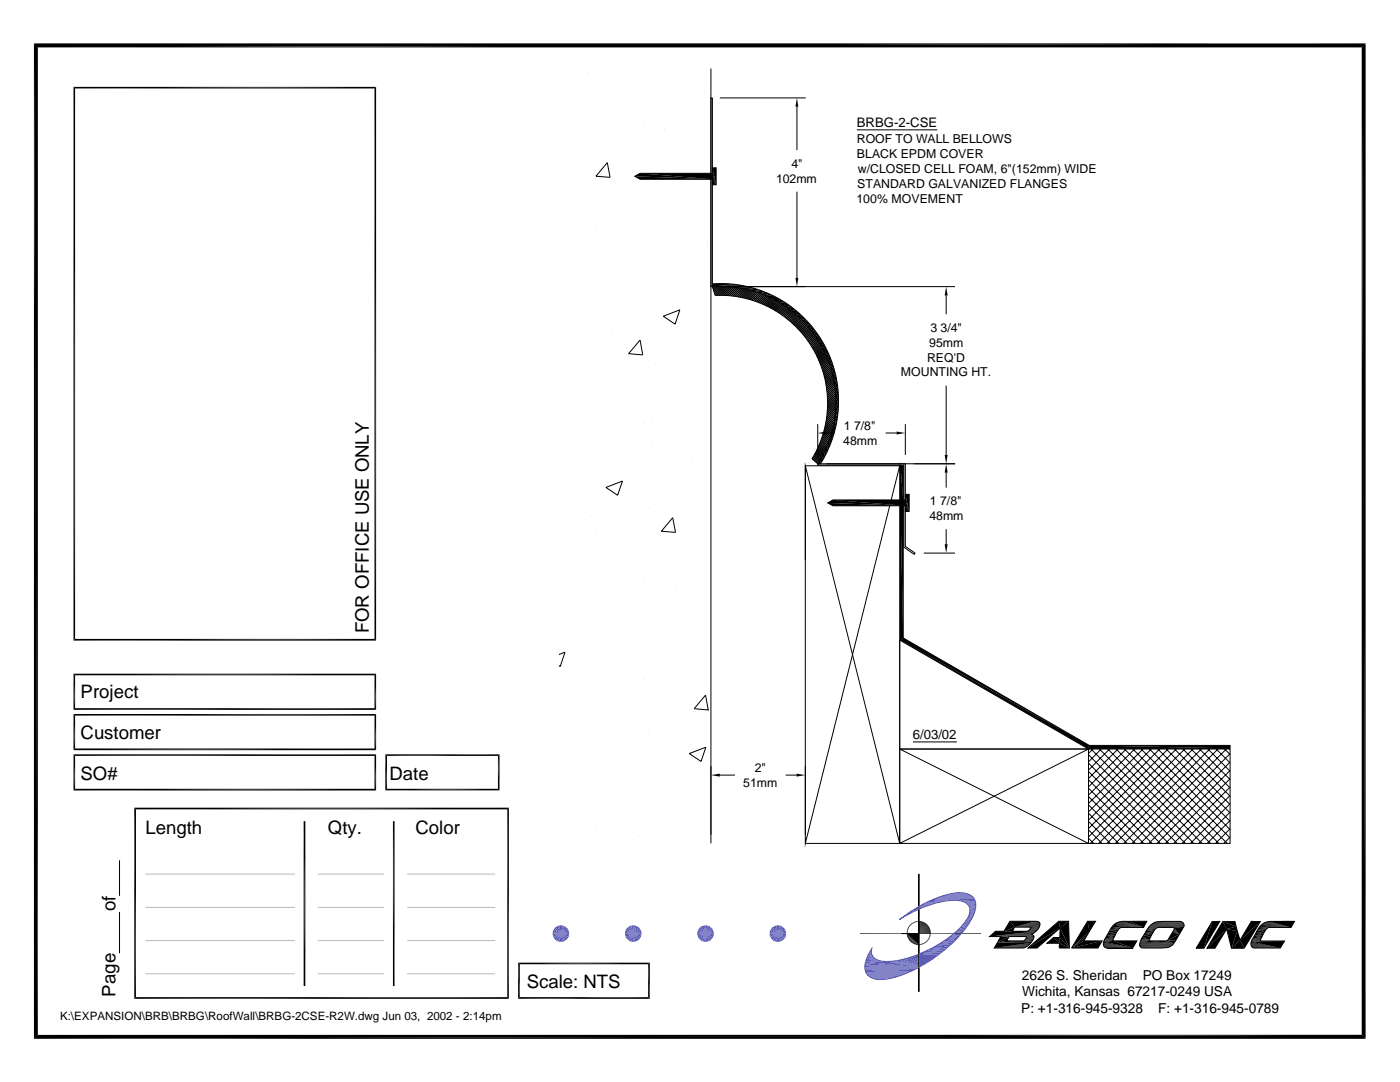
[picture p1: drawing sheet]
<svg xmlns="http://www.w3.org/2000/svg" width="279mm" height="216mm" viewBox="0 0 279 216" stroke-linecap="round" stroke-linejoin="round" font-family="sans-serif">
<defs><g id="words">
<g font-size="3.7">
<text x="73.6" y="126.4" transform="rotate(-90 73.6 126.4)">FOR OFFICE USE ONLY</text>
<text x="16.1" y="139.3">Project</text>
<text x="16.1" y="147.4">Customer</text>
<text x="16.1" y="155.6">SO#</text>
<text x="77.7" y="155.6">Date</text>
<text x="29" y="166.3">Length</text>
<text x="65.4" y="166.3">Qty.</text>
<text x="82.9" y="166.3">Color</text>
<text x="23.1" y="181.9" transform="rotate(-90 23.1 181.9)">of</text>
<text x="105.1" y="197.2">Scale: NTS</text>
<text x="23.1" y="198.8" transform="rotate(-90 23.1 198.8)">Page</text>
</g>
<g font-size="2.7">
<text x="203.9" y="195.5">2626 S. Sheridan</text>
<text x="228.1" y="195.5">PO Box 17249</text>
<text x="203.8" y="202.1">P: +1-316-945-9328</text>
<text x="204" y="198.8">Wichita, Kansas 67217-0249 USA</text>
<text x="231.1" y="202.1">F: +1-316-945-0789</text>
</g>
<g font-size="2.6">
<text x="171" y="25.3">BRBG-2-CSE</text>
<text x="182.2" y="147.5">6/03/02</text>
</g>
<g font-size="2.5">
<text x="171" y="28.5">ROOF TO WALL BELLOWS</text>
<text x="158" y="33.5">4&quot;</text>
<text x="171" y="31.5">BLACK EPDM COVER</text>
<text x="171.2" y="34.5">w/CLOSED CELL FOAM, 6&quot;(152mm) WIDE</text>
<text x="154.9" y="36.4">102mm</text>
<text x="170.9" y="40.6">100% MOVEMENT</text>
<text x="171.1" y="37.6">STANDARD GALVANIZED FLANGES</text>
<text x="185.4" y="69.2">95mm</text>
<text x="185.7" y="66.2">3 3/4&quot;</text>
<text x="179.8" y="75.1">MOUNTING HT.</text>
<text x="185" y="72.2">REQ'D</text>
<text x="168.3" y="88.8">48mm</text>
<text x="168.4" y="85.8">1 7/8&quot;</text>
<text x="185.6" y="100.8">1 7/8&quot;</text>
<text x="185.5" y="103.8">48mm</text>
<text x="150.6" y="154">2&quot;</text>
<text x="148.3" y="157">51mm</text>
</g>
<text font-size="2.3" x="12" y="203.6">K:\EXPANSION\BRB\BRBG\RoofWall\BRBG-2CSE-R2W.dwg Jun 03, 2002 - 2:14pm</text>
</g></defs>
<g fill="none" stroke="#000" stroke-width=".2">
<path d="M115.4 17.3h.1M117.3 14.5h.1M120.3 17.8h.1M132.1 16.3h.1M140.5 18.4h.1M141.9 19.5h.3v37.7h-.3zM141.9 13.7v154.6M143.7 19.5h17.1M119.7 34.8h.1M121.2 32.4l.6 3-2.9-.2zM126.7 35.2l1-.6h14.5v-1.1h.7v3.4h-.7v-1.1h-14.5zM128.6 24.8h.1"/>
<path d="M132.5 25.7h.1M137.6 32.5h.1M159 21.3v8.7M159 38.2v17.2M171 25.9h16.1M116.1 47.7h.1M119.1 46h.1M125.2 51.1h.1M131.3 42.5h.1M131.4 57.1h.1M132 41.4h.1M141.3 48.8h.1"/>
<path d="M142.2 56.6a23.5 23.5 0 0 1 21.8 11.4 23.5 23.5 0 0 1-.3 24.5h-.5M142.2 57.2a23 23 0 0 1 21.4 11.2 23 23 0 0 1-.4 24.1M142.2 57.2l.5 1.7a21.5 21.5 0 0 1 19.4 32.7M142.2 56.6v.6M142.2 56.6l4.2 .1M142.2 57.3l1.6 1.6M142.3 57.2l-.1 .1M142.4 57.9l1 1M142.5 57.2l1.8 1.7M142.6 58.5l.4 .4M142.8 57.2l-.5 .4M142.9 57.2l1.8 1.7"/>
<path d="M143.2 57.2l-.8 .7M143.3 57.2l1.8 1.8 1.7-1.7M143.5 57.2h47.1M143.6 57.2l-1.1 1.1M143.7 57.2l1.9 1.8M144 57.2l-1.4 1.4M144.1 57.2l1.9 1.9M144.4 57.2l-1.7 1.7M144.6 57.2l1.9 1.9M144.7 58.9l1.7-1.6 2.2 2.2M144.8 57.2l-1.7 1.7M145 57.2l2 2 1.5-1.6"/>
<path d="M145.2 57.2l-1.7 1.7M145.4 57.2l2.1 2.1M145.6 57.2l-1.7 1.7M145.9 57.2l2.1 2.2M146 57.3l-1.7 1.6M146.3 59.1l1.5-1.6 2.5 2.5M146.8 57.3l2.3 2.3M147.1 57.4l-1.6 1.6M147.3 57.4l2.4 2.4M147.5 57.4l-1.6 1.6M148.2 57.6l-1.6 1.5M148.3 57.6l2.6 2.6"/>
<path d="M149.2 57.8l-1.5 1.5M149.4 57.8l2.9 2.9M149.5 57.9l-1.4 1.5M149.9 58l-1.5 1.4M150 58l3.1 3.1M150.2 58l-1.5 1.5M150.5 58.1l-1.4 1.5M150.6 58.1l3.3 3.4M150.8 58.3l-1.4 1.4M151.2 58.3l-1.5 1.5M151.2 58.4l3.7 3.7 1.3-1.3M151.5 58.5l-1.5 1.4"/>
<path d="M151.8 58.6l-1.5 1.4M151.8 58.6l4.4 4.3 1.3-1.3M152.1 58.7l-1.4 1.4M152.4 58.8l-1.4 1.4M152.5 58.8l6.1 6.1M152.7 58.9l-1.4 1.4M153 59l-1.4 1.4-2.7-2.7-1.5 1.5M153.2 59.2l11.6 11.5M153.2 59.2l-1.3 1.3M153.5 59.3l-1.3 1.4M153.8 59.4l-1.3 1.4M154 59.5l10.4 10.4"/>
<path d="M154.1 59.6l-1.4 1.3M154.4 59.7l-1.4 1.4M154.6 59.9l-1.3 1.3M154.9 60l9.1 9.1M188.8 59v3.7M112.8 69.6h.1M117.1 74.1h.1M122 66.4h.1M127.7 67.9l.6 2.9-2.8-.2zM130.8 72.7h.1M132.4 63.1l3.3-1.3-1 2.9zM154.9 60l-1.3 1.3"/>
<path d="M155.2 60.2l-1.3 1.3M155.4 60.3l-1.3 1.3M155.7 60.5l-1.3 1.3M155.9 60.6l7.5 7.5M156 60.6l-1.4 1.3M156.5 60.9l-1.3 1.4M156.7 61.1l-1.3 1.3M157 61.3l-1.3 1.3M157.1 61.4l5.5 5.4M157.2 61.4l-1.3 1.3M157.7 61.8l-1.3 1.3M157.9 62l-1.3 1.3"/>
<path d="M158.2 62.2l-1.3 1.3M158.4 62.4l-1.3 1.2M158.6 62.5l-1.3 1.3M158.8 62.7l-1.2 1.3M159.1 62.9l-1.3 1.3M159.2 65.5l5.9 6-1.3 1.3M159.2 63.1l1.7 1.6M159.3 63.1l-1.3 1.3M159.5 63.3l-1.3 1.3M159.7 63.5l-1.2 1.3M159.9 63.7l-1.2 1.3M160.1 63.9l-1.2 1.3"/>
<path d="M160.3 64.2l-1.2 1.2M160.5 64.4l-1.2 1.2M160.7 64.6l-1.2 1.2M161 64.8l-1.3 1.3M161.1 65l-1.2 1.3M161.2 67.9l4.2 4.2M161.3 65.2l-1.2 1.3M161.5 65.5l-1.2 1.2M161.7 65.7l-1.3 1.3M161.9 65.9l-1.3 1.3M162.1 66.2l-1.3 1.2M162.3 66.4l-1.3 1.3"/>
<path d="M162.4 66.6l-1.2 1.3M162.6 70.2l3.2 3.2M162.6 66.9l-1.3 1.3M162.8 67.1l-1.3 1.3M162.9 67.4l-1.2 1.2M163 71l3 3M163.1 67.6l-1.3 1.3M163.3 67.9l-1.3 1.3 3.6 3.6M163.4 71.8l2.7 2.7M163.4 68.1l-1.3 1.3M163.6 68.4l-1.3 1.3M163.7 68.7l-1.2 1.2"/>
<path d="M163.9 68.9l-1.3 1.3M163.9 73.2l2.5 2.4M164 69.2l-1.2 1.3M164.1 73.8l2.4 2.3M164.2 69.5l-1.3 1.3M164.3 69.7l-1.3 1.3M164.3 74.4l2.2 2.2M164.5 70l-1.3 1.3M164.5 75l2.1 2.1M164.6 70.3l-1.3 1.3M164.6 75.5l2.1 2.1M164.7 76.1l2 2"/>
<path d="M164.7 70.6l-1.3 1.3M164.8 76.6l2 1.9-1.6 1.6M164.9 70.9l-1.4 1.3M165 77.6l1.8 1.8M165 71.2l-1.3 1.3 2.6 2.6M165 78l1.8 1.8M165.1 79.4l1.7 1.6-1.8 1.8M165.2 79.8l1.6 1.6-1.8 1.8M165.2 71.8l-1.3 1.3M165.3 72.1l-1.3 1.3M165.5 72.3l-1.4 1.4M165.6 72.7l-1.4 1.3"/>
<path d="M165.7 73l-1.4 1.3M165.8 73.3l-1.4 1.4M165.9 73.6l-1.4 1.4M166 73.9l-1.4 1.4M166.1 74.3l-1.5 1.4M166.1 74.6l-1.4 1.4M166.2 74.9l-1.4 1.4M166.3 75.3l-1.5 1.4M166.4 75.6l-1.5 1.5 1.9 1.9-1.6 1.5M166.4 75.9l-1.4 1.5M166.5 76.3l-1.5 1.5M166.6 76.7l-1.5 1.5"/>
<path d="M166.6 77l-1.5 1.5 1.7 1.7M166.6 77.4l-1.5 1.5 1.7 1.7M166.7 77.8l-1.6 1.5M166.7 78.1l-1.5 1.6M166.8 79.3l-1.6 1.7M166.8 79.7l-1.7 1.7M188.8 76.9v13.9M112.8 90.5h.1M120.9 97.3l3.3-1.3-.9 2.8zM122.7 96.8h.1M128.4 84.5h.1M130.1 84.3h.1"/>
<path d="M130.3 88.4h.1M137.9 91.5h.1M162.1 91.6l1.1 .9M162.2 91.4l1 1.1M162.3 91.1l1.1 1.1M162.5 90.9l1.1 1M162.8 90.3l1.1 1.1M162.9 90l1.1 1.2M163.2 89.5l1.1 1.1M163.2 92.5h17.5v16.5l1.9 1.4-.2 .2-2-1.4v-16.4h-17.2zM163.2 84.6v6.2M163.2 92.5h.1"/>
<path d="M163.3 89.2l1.1 1.1M163.4 88.9l1.2 1.2M163.5 88.6l1.2 1.2M163.7 88.3l1.1 1.2M163.8 88l1.2 1.2M163.9 91.4l-1 .9M163.9 87.7l1.2 1.2M164 87.4l1.2 1.2M164.1 87.1l1.2 1.2-3.2 3.3M164.2 86.8l1.2 1.2M164.3 86.5l1.2 1.2M164.3 90.5l-1.6 1.6"/>
<path d="M164.4 86.1l1.3 1.3M164.6 85.5l1.2 1.3M164.7 85.1l1.2 1.3M164.7 89.7l-2.2 2.2M164.7 84.8l1.3 1.3M164.8 84.5l1.3 1.3M164.8 84.1l1.4 1.3M165 86.4h1.6M165 92.5h25.6M165 83.4l1.3 1.4M165 83l1.4 1.4M165 89l-2.7 2.8"/>
<path d="M165.1 82.6l1.4 1.5M165.1 81.9l1.5 1.4M165.1 81.5l1.5 1.5M165.2 81.1l1.5 1.5M165.2 80.7l1.5 1.5M165.2 80.3l1.6 1.5M165.6 87.7l-3 2.9 1.1 1.1M165.8 87l-2.8 2.7 1.1 1.2M165.9 86.4l-2.5 2.6M166.1 85.9l-2.4 2.4M166.2 85.3l-2.3 2.3M166.3 84.8l-2.2 2.2"/>
<path d="M166.4 84.3l-2.1 2.1M166.5 83.8l-2 2 1.3 1.3M166.6 83.3l-2 2M166.7 82.8l-2 1.9M166.7 82.3l-1.9 1.9M166.8 81.9l-1.9 1.8 1.4 1.4M166.8 80.2l-1.7 1.6M166.8 80.6l-1.7 1.7 1.4 1.4M176.7 86.4h2.2M179.6 92.9h-18.9v75.4l18.9-75.4v75.4M179.7 92.9h.6v34.4l37.1 21.4h28.1v.6h-28.3l-37.5-21.6zM180.7 84.6v6.2"/>
<path d="M188.8 94.3v3M117.1 119.9h.1M117.8 102.9h.1M119 105.6h.1M128.6 115.5h.1M129.1 119.8h.1M129.5 101.3h.1M129.7 104.1h.1M134.3 103.3l.5 2.9-2.8-.2zM135 117.5h.1M160.7 111.8v-18.9l18.9 75.4M165.2 100.4l1-.6h14.5v-1.2h.7v3.4h-.7v-1.1h-14.5z"/>
<path d="M184.4 110.4h6.2M188.8 105.6v3M111.5 130.6l1.3-.5-1 2.9-.3-.2M117 133.8h.1M119.4 139.5h.1M122.6 136.1h.1M128.5 135.4h.1M140.8 138.7l.6 3-2.9-.3zM179.6 127.7l37.6 21.8h-37.6zM128 151.1h.1M128.3 144.1h.1M129.3 145.9h.1"/>
<path d="M137.6 150.4l3.3-1.3-1 2.8zM139.9 150.8h.1M143.7 154.7h3M156.8 154.7h2.2M160.7 152.9v13.6M179.6 149.5l37.6 18.8M217.2 149.5h28.3v18.8h-28.3zM217.2 149.5l-37.6 18.8h37.6v-18.8h-37.6v18.8M217.2 150.6l17.7 17.7M217.2 152.3l16.1 16M217.2 153.9l14.4 14.4M217.2 155.6l12.7 12.7"/>
<path d="M217.2 157.3l11.1 11M217.2 158.9l9.4 9.4M217.7 149.5l18.9 18.8M218.1 149.5l-.9 .8M219.4 149.5l18.9 18.8M219.8 149.5l-2.6 2.5M221.1 149.5l18.8 18.8M221.4 149.5l-4.2 4.2M222.7 149.5l18.9 18.8M223.1 149.5l-5.9 5.8M224.4 149.5l18.8 18.8M224.8 149.5l-7.6 7.5"/>
<path d="M226.1 149.5l18.8 18.8M226.4 149.5l-9.2 9.2M227.7 149.5l17.8 17.7M228.1 149.5l-10.9 10.8M229.4 149.5l16.1 16M229.8 149.5l-12.6 12.5M231.1 149.5l14.4 14.4M231.4 149.5l-14.2 14.2M232.7 149.5l12.8 12.7M233.1 149.5l-15.9 15.8M234.4 149.5l11.1 11M234.8 149.5l-17.6 17.5"/>
<path d="M236.1 149.5l9.4 9.4M236.4 149.5l-18.8 18.8M237.7 149.5l7.8 7.7M238.1 149.5l-18.8 18.8M239.4 149.5l6.1 6.1M239.8 149.5l-18.9 18.8M241.1 149.5l4.4 4.4M241.4 149.5l-18.8 18.8M242.7 149.5l2.8 2.7M243.1 149.5l-18.8 18.8M244.4 149.5l1.1 1.1M244.8 149.5l-18.9 18.8"/>
<path d="M245.5 150.4l-17.9 17.9M245.5 152.1l-16.2 16.2M245.5 153.7l-14.6 14.6M245.5 155.4l-12.9 12.9M245.5 157.1l-11.3 11.2M245.5 158.7l-9.6 9.6M118.8 165.3h.1M127.4 166.8h.1M135.2 164.5h.1M139.3 167.8h.1M160.7 168.3h18.9M217.2 160.6l7.7 7.7"/>
<path d="M217.2 162.3l6.1 6M217.2 163.9l4.4 4.4M217.2 165.6l2.7 2.7M217.2 167.3l1.1 1M245.5 160.4l-7.9 7.9M245.5 162.1l-6.3 6.2M245.5 163.7l-4.6 4.6M245.5 165.4l-2.9 2.9M245.5 167l-1.3 1.3"/>
</g>
<g fill="#000">
<path d="M6.8 8.7h265.7l-264.9 .8zM7.6 9.5l264.9-.8-.7 .8zM271.8 9.5l.7 197.8-.7-.8zM272.5 8.7v198.6l-.7-197.8zM126.7 35.2l15.5 .6h-14.5zM126.7 35.2l1-.6 14.5 1.2zM142.2 35.8l.7 1.1h-.7zM127.7 34.6h14.5v1.2zM142.2 34.6l.7 2.3-.7-1.1zM142.2 33.5l.7 3.4-.7-2.3zM142.2 33.5h.7v3.4zM159 19.5l.3 1.8h-.6z"/>
<path d="M142.2 56.6l4.2 .1-4.2 .5zM142.2 57.2l4.2-.5-2.9 .5zM151.6 58.5l2.8 .5h-1.5zM150.3 58.1l1.5-.1 1.3 .5zM152.9 59h1.5l-.2 .6zM151.6 58.5h1.5l1.3 .5zM154.2 59.6l1.4 .1-.2 .6zM154.4 59l1.2 .7-1.4-.1zM155.6 59.7l1.2 .7-1.4-.1zM158.7 55.4h.6l-.3 1.8zM188.8 57.2l.3 1.8h-.6zM155.4 60.3l1.4 .1-.3 .6z"/>
<path d="M156.5 61l1.4 .2-.3 .6zM156.8 60.4l1.1 .8-1.4-.2zM157.6 61.8l1.4 .3-.3 .5zM157.9 61.2l1.1 .9-1.4-.3zM158.7 62.6l1.4 .5-.4 .5zM159 62.1l1.1 1-1.4-.5zM159.7 63.6l1.4 .5-.4 .4zM160.1 63.1l1 1-1.4-.5zM160.7 64.5l1.3 .6-.4 .5zM161.1 64.1l.9 1-1.3-.6zM161.6 65.6l1.2 .6-.3 .5zM162 65.1l.8 1.1-1.2-.6z"/>
<path d="M162.5 66.7l1.1 .7-.4 .4zM162.8 66.2l.8 1.2-1.1-.7zM163.2 67.8l1.2 .8-.5 .4zM163.6 67.4l.8 1.2-1.2-.8zM163.9 69l1.1 .8-.5 .4zM163.9 69l.5-.4 .6 1.2zM164.5 70.2l1.1 .9-.5 .4zM164.5 70.2l.5-.4 .6 1.3zM165.1 71.5l1 .9-.5 .3zM165.6 72.7l.9 1-.5 .4zM165.1 71.5l.5-.4 .5 1.3zM166 74.1l.8 1-.5 .3z"/>
<path d="M165.6 72.7l.5-.3 .4 1.3zM166.3 75.4l.8 1.1-.5 .3zM166 74.1l.5-.4 .3 1.4zM166.6 76.8l.7 1-.6 .3zM166.7 78.1l.6 1.1-.5 .3zM166.8 79.5l.5 1.1-.5 .3zM166.3 75.4l.5-.3 .3 1.4zM166.6 76.8l.5-.3 .2 1.3zM166.7 78.1l.6-.3v1.4zM166.8 79.5l.5-.3v1.4zM163.9 91.4l-.2 1.1h-.5zM163.9 91.4l.6-.1-.8 1.2z"/>
<path d="M164.5 90.1v1.2l-.6 .1zM163.2 86.4l1.8-.3v.6zM165.1 88.9v1.2h-.6zM164.5 90.1h.6l-.6 1.2zM165.6 87.6l.1 1.2-.6 .1zM165.1 88.9l.6-.1-.6 1.3zM166 86.3l.1 1.2-.5 .1zM165.6 87.6l.5-.1-.4 1.3zM165.2 100.4l1-.6 14.5 1.1zM166.3 85l.2 1.1-.5 .2zM166 86.3l.5-.2-.4 1.4zM166.6 83.6l.3 1.2-.6 .2z"/>
<path d="M166.7 82.2l.4 1.2-.5 .2zM166.8 80.9l.5 1.1-.6 .2zM166.3 85l.6-.2-.4 1.3zM166.6 83.6l.5-.2-.2 1.4zM166.7 82.2l.6-.2-.2 1.4zM166.8 80.9l.5-.3v1.4zM178.9 86.1l1.8 .3-1.8 .3zM179.7 92.9l.6 6.9h-.6zM179.7 92.9h.6v6.9zM166.2 99.8h14.5v1.1zM180.7 99.8l.7 2.2-.7-1.1zM180.7 98.6l.7 3.4-.7-2.2z"/>
<path d="M180.7 98.6h.7v3.4zM188.8 92.5l.3 1.8h-.6zM188.5 90.8h.6l-.3 1.7zM165.2 100.4l15.5 .5h-14.5zM179.7 100.9l.6 26.4-.6 .4zM180.7 100.9l.7 1.1h-.7zM188.5 108.6h.6l-.3 1.8zM179.7 127.7l37.7 21-.2 .6zM179.7 127.7l.6-.4 37.1 21.4zM179.7 100.9h.6v26.4zM141.9 154.7l1.8-.3v.6zM159 154.4l1.7 .3-1.7 .3z"/>
<path d="M217.4 148.7l28.1 .6h-28.3zM217.4 148.7h28.1v.6zM6.8 8.7l.8 197.8-.8 .8zM6.8 8.7l.8 .8v197zM6.8 207.3l.8-.8h264.2zM6.8 207.3l265-.8 .7 .8z"/>
</g>
<path d="M150.3 58.3h2.8" fill="none" stroke="#000" stroke-width=".42"/>
<g fill="none" stroke="#000" stroke-width=".34">
<path d="M144.9 57.3h5.6M149 57.9h2.8M14.7 127.7h60.4M14.7 141.5h60.4M14.7 157.6h60.4M14.7 149.5h60.4M26.8 161.3h74.8M27 161.2v38.1M60.8 163.9v32.8M26.8 199.1h74.8M103.4 199.1h26.3M103.6 192.1v7.2"/>
<path d="M129.5 192.1v7.2"/>
</g>
<path d="M143.5 56.9h4.2M149 57.7h2.8" fill="none" stroke="#000" stroke-width=".44"/>
<path d="M143.5 57h5.6M147.6 57.6h2.9" fill="none" stroke="#000" stroke-width=".28"/>
<path d="M146.3 57.4h4.2" fill="none" stroke="#000" stroke-width=".23"/>
<g fill="none" stroke="#000" stroke-width=".32">
<path d="M14.7 17.5h60.4M14.8 17.3v110.5M74.9 17.3v110.5M14.7 134.6h60.4M14.8 134.4v7.2M74.9 134.4v7.2M14.7 150.7h60.4M14.7 142.6h60.4M14.8 142.5v7.2M14.8 150.5v7.2M74.9 142.5v7.2M74.9 150.5v7.2"/>
<path d="M78.6 163.9v32.8M101.4 161.2v38.1M103.4 192.2h26.3"/>
</g>
<g fill="#5c5cb8">
<path d="M111.9 186.3l1.7-.4v.4z"/>
<path d="M111.9 186.3l1.5-.7 .2 .3z"/>
<path d="M111.9 186.3l1.3-1 .2 .3z"/>
<path d="M113 185l.2 .3-1.3 1z"/>
<path d="M112.6 184.8l.4 .2-1.1 1.3z"/>
<path d="M112.3 184.7l.3 .1-.7 1.5z"/>
<path d="M111.9 184.6l.4 .1-.4 1.6z"/>
<path d="M111.6 184.7l.3-.1v1.7z"/>
<path d="M111.2 184.8l.4-.1 .3 1.6z"/>
<path d="M110.9 185l.3-.2 .7 1.5z"/>
<path d="M110.6 185.3l.3-.3 1 1.3z"/>
<path d="M110.6 185.3l1.3 1-1.5-.7z"/>
<path d="M110.4 185.6l1.5 .7-1.6-.4z"/>
<path d="M110.3 185.9l1.6 .4h-1.6z"/>
<path d="M110.3 186.3h1.6l-1.6 .3z"/>
<path d="M110.3 186.6l1.6-.3-1.5 .7z"/>
<path d="M110.4 187l1.5-.7-1.3 1z"/>
<path d="M110.6 187.3l1.3-1-1 1.3z"/>
<path d="M111.9 186.3l-.7 1.5-.3-.2z"/>
<path d="M111.9 186.3l-.3 1.6-.4-.1z"/>
<path d="M111.9 186.3v1.6h-.3z"/>
<path d="M111.9 186.3l.4 1.6h-.4z"/>
<path d="M111.9 186.3l.7 1.5-.3 .1z"/>
<path d="M111.9 186.3l1.1 1.3-.4 .2z"/>
<path d="M111.9 186.3l1.3 1-.2 .3z"/>
<path d="M111.9 186.3l1.5 .7-.2 .3z"/>
<path d="M111.9 186.3l1.7 .3-.2 .4z"/>
<path d="M111.9 186.3h1.7v.3z"/>
<path d="M140.8 186.3l1.6-.4 .1 .4z"/>
<path d="M140.8 186.3l1.5-.7 .1 .3z"/>
<path d="M140.8 186.3l1.3-1 .2 .3z"/>
<path d="M141.8 185l.3 .3-1.3 1z"/>
<path d="M141.5 184.8l.3 .2-1 1.3z"/>
<path d="M141.2 184.7l.3 .1-.7 1.5z"/>
<path d="M140.8 184.6l.4 .1-.4 1.6z"/>
<path d="M140.4 184.7l.4-.1v1.7z"/>
<path d="M140.1 184.8l.3-.1 .4 1.6z"/>
<path d="M139.8 185l.3-.2 .7 1.5z"/>
<path d="M139.5 185.3l.3-.3 1 1.3z"/>
<path d="M139.5 185.3l1.3 1-1.5-.7z"/>
<path d="M139.3 185.6l1.5 .7-1.6-.4z"/>
<path d="M139.2 185.9l1.6 .4h-1.7z"/>
<path d="M139.1 186.3h1.7l-1.6 .3z"/>
<path d="M139.2 186.6l1.6-.3-1.5 .7z"/>
<path d="M139.3 187l1.5-.7-1.3 1z"/>
<path d="M139.5 187.3l1.3-1-1 1.3z"/>
<path d="M140.8 186.3l-.7 1.5-.3-.2z"/>
<path d="M140.8 186.3l-.4 1.6-.3-.1z"/>
<path d="M140.8 186.3v1.6h-.4z"/>
<path d="M140.8 186.3l.4 1.6h-.4z"/>
<path d="M140.8 186.3l.7 1.5-.3 .1z"/>
<path d="M140.8 186.3l1 1.3-.3 .2z"/>
<path d="M140.8 186.3l1.3 1-.3 .3z"/>
<path d="M140.8 186.3l1.5 .7-.2 .3z"/>
<path d="M140.8 186.3l1.6 .3-.1 .4z"/>
<path d="M140.8 186.3h1.7l-.1 .3z"/>
<path d="M126.4 186.3l1.6-.4v.4z"/>
<path d="M126.4 186.3l1.5-.7 .1 .3z"/>
<path d="M126.4 186.3l1.3-1 .2 .3z"/>
<path d="M127.4 185l.3 .3-1.3 1z"/>
<path d="M127.1 184.8l.3 .2-1 1.3z"/>
<path d="M126.7 184.7l.4 .1-.7 1.5z"/>
<path d="M126.4 184.6l.3 .1-.3 1.6z"/>
<path d="M126 184.7l.4-.1v1.7z"/>
<path d="M125.6 184.8l.4-.1 .4 1.6z"/>
<path d="M125.3 185l.3-.2 .8 1.5z"/>
<path d="M125.1 185.3l.2-.3 1.1 1.3z"/>
<path d="M125.1 185.3l1.3 1-1.5-.7z"/>
<path d="M124.9 185.6l1.5 .7-1.6-.4z"/>
<path d="M124.8 185.9l1.6 .4h-1.7z"/>
<path d="M124.7 186.3h1.7l-1.6 .3z"/>
<path d="M124.8 186.6l1.6-.3-1.5 .7z"/>
<path d="M124.9 187l1.5-.7-1.3 1z"/>
<path d="M125.1 187.3l1.3-1-1.1 1.3z"/>
<path d="M126.4 186.3l-.8 1.5-.3-.2z"/>
<path d="M126.4 186.3l-.4 1.6-.4-.1z"/>
<path d="M126.4 186.3v1.6h-.4z"/>
<path d="M126.4 186.3l.3 1.6h-.3z"/>
<path d="M126.4 186.3l.7 1.5-.4 .1z"/>
<path d="M126.4 186.3l1 1.3-.3 .2z"/>
<path d="M126.4 186.3l1.3 1-.3 .3z"/>
<path d="M126.4 186.3l1.5 .7-.2 .3z"/>
<path d="M126.4 186.3l1.6 .3-.1 .4z"/>
<path d="M126.4 186.3h1.6v.3z"/>
<path d="M155.2 186.3l1.6-.4 .1 .4z"/>
<path d="M155.2 186.3l1.5-.7 .1 .3z"/>
<path d="M155.2 186.3l1.3-1 .2 .3z"/>
<path d="M156.3 185l.2 .3-1.3 1z"/>
<path d="M156 184.8l.3 .2-1.1 1.3z"/>
<path d="M155.6 184.7l.4 .1-.8 1.5z"/>
<path d="M155.2 184.6l.4 .1-.4 1.6z"/>
<path d="M154.9 184.7l.3-.1v1.7z"/>
<path d="M154.5 184.8l.4-.1 .3 1.6z"/>
<path d="M154.2 185l.3-.2 .7 1.5z"/>
<path d="M153.9 185.3l.3-.3 1 1.3z"/>
<path d="M153.9 185.3l1.3 1-1.4-.7z"/>
<path d="M153.8 185.6l1.4 .7-1.6-.4z"/>
<path d="M153.6 185.9l1.6 .4h-1.6z"/>
<path d="M153.6 186.3h1.6l-1.6 .3z"/>
<path d="M153.6 186.6l1.6-.3-1.4 .7z"/>
<path d="M153.8 187l1.4-.7-1.3 1z"/>
<path d="M153.9 187.3l1.3-1-1 1.3z"/>
<path d="M155.2 186.3l-.7 1.5-.3-.2z"/>
<path d="M155.2 186.3l-.3 1.6-.4-.1z"/>
<path d="M155.2 186.3v1.6h-.3z"/>
<path d="M155.2 186.3l.4 1.6h-.4z"/>
<path d="M155.2 186.3l.8 1.5-.4 .1z"/>
<path d="M155.2 186.3l1.1 1.3-.3 .2z"/>
<path d="M155.2 186.3l1.3 1-.2 .3z"/>
<path d="M155.2 186.3l1.5 .7-.2 .3z"/>
<path d="M155.2 186.3l1.6 .3-.1 .4z"/>
<path d="M155.2 186.3h1.7l-.1 .3z"/>
</g>
<path d="M76.9 150.7h22.8M76.9 157.6h22.8M99.5 150.5v7.2M199.1 187.9h6.8M202.5 184.8h5M221.9 184.9h6.3M251.4 184.9h6.3" fill="none" stroke="#000" stroke-width=".32"/>
<path d="M77.1 150.5v7.2M197.5 186.7h8.7M249.7 189h5.8" fill="none" stroke="#000" stroke-width=".34"/>
<g fill="none" stroke="#000" stroke-width=".2">
<path d="M183.3 174.5h.1v23.3h-.1zM183.4 174.5v6.4M183.4 181.4v7.1M183.4 190.4v7.4M197.5 186.9l1.2-1.1h1.7l1.1-2h5.4a.71 .71 0 0 1 .7 .5 .71 .71 0 0 1-.3 .8l-.5 .7-.9 .6 .1 .1a.7 .7 0 0 1 .4 .6 .7 .7 0 0 1-.4 .6l-.6 .9-1.2 .6h-5.8l1.3-2.3zM197.5 186.8h8.9M198.4 189.1h6.2M198.7 185.8h8.1M200.4 185.8h4.5M201.4 186.9h3.4a.86 .86 0 0 1-.6 .8h-3.3zM202.5 184.9h5M204.6 189.1l-6.2 .1"/>
<path d="M220.5 189.1h5.6M220.6 189.1h5.5M221.8 185.1h2.1M221.9 185h6.3M222.2 187.7h4.7M225.3 183.8h3.6M227.4 188.8h6.4M227.4 188.7h6.6M227.4 188.5h6.7M227.5 188.2h6.8M227.5 188.8h6.1M227.7 189.1h5.4"/>
<path d="M227.7 189h5.6M227.9 189.1h4.5M229.2 185.1h2.1M229.4 184.8h6.9M229.6 184.7h6.7M229.6 184.6h6.7M229.8 184.4h6.5M229.9 184.4h6.4M230 184.4h6.3M230 184.2h6.2M230.2 184.2h6M230.2 184.1h5.9"/>
<path d="M230.4 184h5.7M230.6 184h5.3M230.7 183.9h5.2M231 183.9h4.8M233.4 189h-5.8M233.5 188.9h-6M244 183.9h2.5l1 3.7 2.2-3.7h1.8l-3.2 5.3h-2.5l-1-3.8-2.3 3.8h-1.6zM249.7 187.8h6.6M250 189.1h5.5M250.1 189.1h5.4M251.2 185.1h2.1M251.4 185h6.3"/>
<path d="M251.7 184.6a2.72 2.72 0 0 1 2-.7h4.6l-.6 1.2h-4.5a4.3 4.3 0 0 0-1.6 2.6l4.7 .1-.8 1.4h-4.8a.9 .9 0 0 1-1-.4 .9 .9 0 0 1 .1-1.1l1.4-2.5zM253.3 183.9h5"/>
</g>
<g fill="#000">
<path d="M183.3 188.3l.1 .2zM183.3 188.5l.1 1.9h-.1zM183.3 186.3h.1zM183.3 180.9l.1 .5-.1 .1zM183.3 183.9h.1zM183.3 188.5h.1zM183.3 188.5h.1v1.9zM183.3 180.9h.1v.5zM197.5 186.9l1.2-1.1h8.1zM199.1 188.1l6.6 .1-7.3 1zM199.7 186.9h1.7l-2.3 1.2zM199.1 188.1l2.3-1.2-.5 .8z"/>
<path d="M201.5 183.8h5.2l-4.2 1.2zM201.5 183.8l1 1.2-2.1 .8zM200.4 185.8l2.1-.8-.5 .8zM202.5 185l4.4-1.2zM204.3 187.7l1.6 .2zM204.3 187.7h1.7zM204.6 187.5l1.5 .1h-1.7zM204.7 187.3l1.5 .1-1.6 .1zM204.8 186.9l1.6 .1h-1.5zM204.8 187.2l1.5 .1h-1.6zM204.9 187h1.5l-1.6 .2zM205 185.8h1.8z"/>
<path d="M198.4 189.2l6.8-.6zM205.1 185.8l.2-.1 1.5 .1zM198.4 189.2l7-.6zM198.4 189.2l7.1-.8-.1 .2zM205.5 185.5h1.6l-1.8 .2zM198.4 189.2l7.2-.9-.1 .1zM205.6 185.3l1.6 .1-1.7 .1zM205.7 185.2l1.6 .1h-1.7zM205.7 185h1.7l-1.7 .2zM198.4 189.2l7.3-1-.1 .1zM197.5 186.9l8.5-.4zM204.3 187.7h1.7l-.1 .2z"/>
<path d="M204.4 187.6h1.7l-.1 .1zM204.6 187.5l1.6-.1-.1 .2zM197.5 186.9l8.7-.7-.3 .2zM204.7 187.3h1.6l-.1 .1zM204.8 187.2l1.5-.1v.2zM204.8 187.2l1.6-.2-.1 .1zM204.8 186.9l1.6-.1v.2zM197.5 186.9l9-.8-.3 .1zM197.5 186.9l9.1-1zM197.5 186.9l9.3-1.1zM204.9 185.8h1.9zM202.5 185l4.5-1.1z"/>
<path d="M205.3 185.7l1.7-.1-.2 .2zM202.5 185l4.6-1.1zM205.3 185.7l1.8-.2-.1 .1zM202.5 185l4.7-1.1zM205.5 185.5l1.7-.1-.1 .1zM202.5 185l4.8-1zM205.6 185.3h1.7l-.1 .1zM202.5 185l4.8-1h.1zM205.7 185.2l1.6-.1v.2zM205.7 185.2l1.7-.2-.1 .1zM202.5 185l5-.9zM205.5 185l2-.2z"/>
<path d="M205.6 185l1.9-.2zM205.7 185l1.8-.2-.1 .2zM202.5 185l5-.9 .1 .1zM202.5 185l5.1-.6-.1 .2zM202.5 185l5.1-.8v.2zM209 188.2l1.2-1.1 1.2 1.1zM211.3 183.8h2l-1.7 1.4zM205.1 189.2l6.2-5.4 .3 1.4zM211.4 188.2l2 1h-2zM210.2 187.1h1.3l-.1 1.1zM211.5 187.1l1.9 2.1-2-1zM205.1 189.2l6.5-4-4.6 4z"/>
<path d="M211.6 185.2l1.8 4-1.9-2.1zM211.6 185.2l1.7-1.4 .1 5.4zM213.9 189.2l2.4-1.5h3.7zM213.9 189.2l3-2.4-.6 .9zM217 183.8l.4 2-3.5 3.4zM213.9 189.2l3.5-3.4-.5 1zM217 183.8h1.6l-1.2 2zM213.9 189.2l6.1-1.5-.9 1.5zM220.2 188.5l5.9 .7-5.9-.6zM220.2 188.4l5.9 .8-5.9-.7zM220.2 188.3l5.9 .9-5.9-.8zM220.2 188.6l5.9 .6-5.8-.4z"/>
<path d="M220.2 188.1l5.9 1.1-5.9-.9zM220.3 187.9l5.8 1.3-5.9-1.1zM220.3 187.7h1.9l-1.9 .2zM220.4 187.5h1.7l-1.8 .2zM220.6 187.2l1.6 .1-1.8 .2zM220.6 189.1h.3zM220.9 186.7l1.5 .3-1.8 .2zM221.2 186.2h1.5l-1.8 .5zM221.5 185.7l1.4 .2-1.7 .3zM221.6 185.4h1.7l-1.8 .3zM221.8 185.2l1.6 .1-1.8 .1zM220.3 187.7l1.8-.1 .1 .1z"/>
<path d="M220.3 187.7l1.8-.2v.1zM220.3 187.9l1.9-.2 3.9 1.5zM220.4 187.5l1.8-.2-.1 .2zM222.1 184.7l.2-.1 5.9 .5zM220.6 187.2l1.8-.2-.2 .3zM222.3 184.6l.2-.2 5.7 .7zM220.9 186.7l1.6-.1-.1 .4zM222.5 184.4l.2-.2 5.5 .9zM220.9 186.7l1.8-.5-.2 .4zM222.7 184.2l5.5 .9zM221.2 186.2l1.7-.3-.2 .3zM222.8 184.1l5.4 1z"/>
<path d="M221.5 185.7l1.7-.1-.3 .3zM222.9 184.1l.3-.1 5 1.1zM221.5 185.7l1.8-.3-.1 .2zM221.6 185.4l1.8-.1-.1 .1zM221.8 185.2h1.7l-.1 .1zM223.2 184l.3-.1 4.7 1.2zM221.8 185.2l1.9-.1zM223.5 183.9l4.7 1.2zM223.7 183.9h.3zM223.7 183.9h.3l4.2 1.2zM224 183.9h1.3zM224 183.9h1.3l2.9 1.2z"/>
<path d="M222.2 187.7h4.7l-.8 1.5zM227.7 187.5h1.6l-1.6 .2zM227.9 187.1l1.5 .3-1.7 .1zM228.2 186.7l1.5 .1-1.8 .3zM228.5 186.2l1.5 .1-1.8 .4zM228.7 185.7h1.6l-1.8 .5zM225.3 183.9l3.6-.1-.7 1.3zM228.9 185.5l1.5 .1-1.7 .1zM229.1 185.3l1.5 .1-1.7 .1zM229.2 185.1h1.9zM229.2 185.1h1.8l-1.9 .2zM227.7 187.7l1.7-.1z"/>
<path d="M227.7 187.7h1.7zM227.7 187.5l1.7-.1zM227.7 187.7h1.9zM229.4 187.7h.2zM227.6 187.9l2-.2 4.7 .6zM227.9 187.1l1.8-.3-.3 .6zM228.2 186.7l1.8-.4-.3 .5zM228.5 186.2l1.7-.3-.2 .4zM228.5 186.2l1.8-.5-.1 .2zM228.7 185.7l1.7-.1-.1 .1zM228.9 185.5l1.7-.1-.2 .2zM229.1 185.3h1.6l-.1 .1z"/>
<path d="M229.1 185.3l1.8-.1zM229.1 185.3l1.9-.2zM231.8 189.2l.2-.1zM232.7 187.7l1.6 .6zM232.9 187.7l.2-.1h1.6zM234 186l1.3 .5-2.2 1.1zM234.1 185.8l1.2 .7-1.3-.5zM234.2 185.1l.1 .1zM234.2 185.7l1.1 .8-1.2-.7zM232.5 187.7l1.8 .6zM232.4 187.7l1.9 .6zM229.8 187.7h2.6l1.9 .6z"/>
<path d="M229.6 187.7l4.7 .6zM234.3 185.5l1 1-1.1-.8zM234.3 185.5l1 1zM234.3 185.4l1 1.1zM234.3 185.2l1 1.3-1-1.1zM232.9 187.7l1.8-.1-.4 .7zM233.1 187.6l2.2-1.1-.6 1.1zM235.5 183.9h.3zM234 183.9h1.8zM234.3 185.2l2-.4-1 1.7zM241.9 183.9l-1.6 5.3h-1.6zM241.9 183.9h1.5l-3.1 5.3z"/>
<path d="M244 183.9l2.7 1-1.9 .5zM244 183.9l.8 1.5-3.9 3.8zM240.9 189.2l3.9-3.8-2.3 3.8zM244.8 185.4l2.1 .4-1.1 3.4zM244.8 185.4l1.9-.5 .2 .9zM244 183.9h2.5l.2 1zM246.9 185.8l.6 1.8-1.7 1.6zM245.8 189.2l1.7-1.6 .8 1.6zM249.6 188.4l5.9 .8-5.8-.7zM249.6 188.3l5.9 .9-5.9-.8zM249.7 188.5l5.8 .7-5.8-.5zM249.7 188.1l5.8 1.1-5.9-.9z"/>
<path d="M249.7 188.7l5.8 .5-5.8-.4zM249.7 187.9l5.8 1.3-5.8-1.1zM249.7 183.9h1.8l-4 3.7zM249.8 187.7h1.7l-1.8 .2zM249.9 187.5h1.6l-1.7 .2zM250 187.2l1.7 .1-1.8 .2zM250.2 189.1l.5 .1zM250.2 189.1l.3 .1zM250.3 186.7l1.5 .3-1.8 .2zM250.6 186.2l1.6 .1-1.9 .4zM250.9 185.7l1.5 .2-1.8 .3zM251.1 185.4l1.5 .2-1.7 .1z"/>
<path d="M251.2 185.2h1.8l-1.9 .2zM247.5 187.6l4-3.7-3.2 5.3zM249.8 187.7l1.7-.1v.1zM249.8 187.7l1.7-.2zM249.9 187.5l1.8-.2-.2 .2zM251.7 184.6l6 .5-6.2-.4zM250 187.2l1.8-.2-.1 .3zM251.7 184.6l.2-.2 5.8 .7zM250.3 186.7l1.7-.1-.2 .4zM251.9 184.4l.3-.2 5.5 .9zM250.3 186.7l1.9-.4-.2 .3zM252.2 184.2l5.5 .9z"/>
<path d="M250.6 186.2l1.8-.3-.2 .4zM252.3 184.2l5.4 .9zM250.9 185.7l1.7-.1-.2 .3zM252.4 184.1l.3-.1 5 1.1zM251.1 185.4h1.6l-.1 .2zM251.1 185.4l1.7-.1-.1 .1zM251.1 185.4l1.9-.2zM252.7 184l.3-.1 4.7 1.2zM251.2 185.2l1.8-.1zM251.2 185.2l1.9-.1zM253 183.9h.3zM251.2 185.2l2-.1z"/>
<path d="M253 183.9h.3l4.4 1.2zM249.7 187.9l6.6-.1-.8 1.4zM253.3 183.9h5l-.6 1.2z"/>
</g>
<path d="M220.4 189.1h5.7M221.8 185.1h2.1M227.4 188.4h6.9M227.6 187.8h2M229.2 185h7.1M249.7 187.8h2.1M249.9 189.1h5.6M251.2 185.1h2.1" fill="none" stroke="#000" stroke-width=".21"/>
<path d="M197.5 186.8h8.8M198.4 189h6.4M227.4 188.6h6.6" fill="none" stroke="#000" stroke-width=".25"/>
<path d="M220.3 189h5.8" fill="none" stroke="#000" stroke-width=".36"/>
<path d="M198.4 189h6.6M227.5 188.1h6.8M234.2 185h2.1" fill="none" stroke="#000" stroke-width=".38"/>
<path d="M198.4 188.9h6.7M202.5 184.8h5" fill="none" stroke="#000" stroke-width=".44"/>
<path d="M199.1 188h6.8" fill="none" stroke="#000" stroke-width=".28"/>
<path d="M197.5 186.7h8.6" fill="none" stroke="#000" stroke-width=".42"/>
<g fill="#5c5cb8">
<path d="M175.1 195.4l.7 .1z"/>
<path d="M175.1 195.4h1.5z"/>
<path d="M175.8 195.5l.8-.1z"/>
<path d="M174.8 195.4h1.8z"/>
</g>
<g fill="none" stroke="#5c5cb8" stroke-width=".2">
<path d="M172.6 193.5h9.8M172.9 194.3h7.9M173 194.4h7.3M173 194.5h7.3M173.1 194.6h6.7M173.2 194.7h6.6M173.7 195h5.1M173.9 195.2h4.4M174.2 195.3h3.2M174.2 195.2h3.7M174.8 195.4h2.2M177.4 195.3h-2.9"/>
<path d="M179.3 194.9h-5.9"/>
</g>
<path d="M172.6 193.2h10.7M172.7 193.9h9.1M172.9 194.1h8.4M173 194.4h7.8" fill="none" stroke="#5c5cb8" stroke-width=".21"/>
<path d="M172.8 194.1h8.5M172.8 193.9h9" fill="none" stroke="#5c5cb8" stroke-width=".25"/>
<path d="M172.6 193.2h10.7M172.7 193.7h9.7" fill="none" stroke="#5c5cb8" stroke-width=".23"/>
<path d="M172.6 193.4h9.8" fill="none" stroke="#5c5cb8" stroke-width=".28"/>
<path d="M172.6 192.9h10.7M172.6 193.4h10.3" fill="none" stroke="#5c5cb8" stroke-width=".3"/>
<path d="M183.4 193l.6-.4z" fill="#5c5cb8"/>
<path d="M172.6 192.8h10.7" fill="none" stroke="#5c5cb8" stroke-width=".44"/>
<g fill="#5c5cb8">
<path d="M172.6 192.5l10.7 .6-10.7-.5z"/>
<path d="M172.7 192.2l10.6 .9-10.7-.6z"/>
<path d="M184 192.6l1.2-.6z"/>
<path d="M183.4 193l1.8-1z"/>
<path d="M172.8 191.9l10.5 1.2-10.6-.9z"/>
<path d="M172.8 191.9h4.2l6.3 1.2z"/>
</g>
<path d="M172.8 191.9h4.2" fill="none" stroke="#5c5cb8" stroke-width=".2"/>
<g fill="#5c5cb8">
<path d="M177 191.9l.7-.1 5.6 1.3z"/>
<path d="M177 191.9l.7-.1z"/>
</g>
<path d="M172.8 191.8l3.8 .1" fill="none" stroke="#5c5cb8" stroke-width=".2"/>
<g fill="#5c5cb8">
<path d="M177.7 191.8h.4l5.2 1.3z"/>
<path d="M178.1 191.8l.4-.1 4.8 1.4z"/>
</g>
<path d="M172.8 191.8h3.2" fill="none" stroke="#5c5cb8" stroke-width=".2"/>
<path d="M178.5 191.7h.4l4.4 1.4z" fill="#5c5cb8"/>
<path d="M172.8 191.8h2.9" fill="none" stroke="#5c5cb8" stroke-width=".23"/>
<g fill="#5c5cb8">
<path d="M178.9 191.7l.4-.1 4 1.5z"/>
<path d="M183.4 193l2.3-1.4z"/>
</g>
<path d="M172.8 191.7h2.7" fill="none" stroke="#5c5cb8" stroke-width=".32"/>
<path d="M179.3 191.6l.4-.1 3.6 1.6z" fill="#5c5cb8"/>
<path d="M172.8 191.5h2.4" fill="none" stroke="#5c5cb8" stroke-width=".2"/>
<path d="M179.7 191.5l.4-.1 3.2 1.7z" fill="#5c5cb8"/>
<path d="M172.8 191.5h2.2" fill="none" stroke="#5c5cb8" stroke-width=".2"/>
<g fill="#5c5cb8">
<path d="M180.1 191.4l.5-.1 2.7 1.8z"/>
<path d="M173 191.3l1.8 .1-2 .2z"/>
<path d="M173 191.3h1.6l.2 .1z"/>
<path d="M183.4 193l2.9-1.8z"/>
<path d="M180.6 191.3l.5-.1 2.2 1.9z"/>
<path d="M173 191.3l1.4-.2 .2 .2z"/>
<path d="M173 191.3l1.4-.2z"/>
<path d="M181.1 191.2l.4-.1 1.8 2z"/>
<path d="M173 191.3l1.3-.2z"/>
<path d="M173.1 190.9l1.2 .1-1.3 .3z"/>
<path d="M181.5 191.1l.5-.2 1.3 2.2z"/>
<path d="M183.4 193l3.4-2.2z"/>
<path d="M173.1 190.9l1.1-.1 .1 .2z"/>
<path d="M182 190.9l.5-.2 .8 2.4z"/>
<path d="M173.2 190.6l1 .2-1.1 .1z"/>
<path d="M173.2 190.6h.9l.1 .2z"/>
<path d="M182.5 190.7l.5-.1 .3 2.5z"/>
<path d="M183.4 193l3.9-2.5z"/>
</g>
<path d="M183.1 190.4v2.7" fill="none" stroke="#5c5cb8" stroke-width=".34"/>
<g fill="#5c5cb8">
<path d="M173.2 190.6l.8-.2 .1 .2z"/>
<path d="M183.4 190.4l3.9 .1-3.9 2.5z"/>
<path d="M173.4 190.3l.6 .1-.8 .2z"/>
<path d="M173.4 190.3h.5l.1 .1z"/>
</g>
<path d="M183.4 190.3h3.9" fill="none" stroke="#5c5cb8" stroke-width=".32"/>
<path d="M173.4 190.3l.5-.2v.2z" fill="#5c5cb8"/>
<path d="M183.9 190.3h4" fill="none" stroke="#5c5cb8" stroke-width=".4"/>
<g fill="#5c5cb8">
<path d="M173.6 189.9l.3 .2-.5 .2z"/>
<path d="M173.6 189.9h.3v.2z"/>
<path d="M173.6 189.9l.3-.2v.2z"/>
<path d="M183.9 190.1l1.1-.4 2.9 .4z"/>
</g>
<path d="M185 189.9h3.4" fill="none" stroke="#5c5cb8" stroke-width=".4"/>
<g fill="#5c5cb8">
<path d="M173.8 189.6l.1 .1-.3 .2z"/>
<path d="M173.8 189.6h.1v.1z"/>
<path d="M173.8 189.6l.2-.2z"/>
<path d="M174 189.3l-.2 .3z"/>
</g>
<path d="M185 189.5h3.8" fill="none" stroke="#5c5cb8" stroke-width=".42"/>
<path d="M185 189.7l.9-.5 2.9 .1z" fill="#5c5cb8"/>
<path d="M185.9 189h3.4" fill="none" stroke="#5c5cb8" stroke-width=".42"/>
<path d="M185.9 189.2l1-.5 2.4 .1z" fill="#5c5cb8"/>
<path d="M186.9 188.6h2.9M188.2 187.8h2.4" fill="none" stroke="#5c5cb8" stroke-width=".4"/>
<path d="M186.9 188.5h2.9" fill="none" stroke="#5c5cb8" stroke-width=".25"/>
<path d="M187.3 188.3h2.5M187.8 188h2.4M189.1 187.1h2" fill="none" stroke="#5c5cb8" stroke-width=".3"/>
<path d="M187.8 188.2h2.4M189.1 187.4h2" fill="none" stroke="#5c5cb8" stroke-width=".42"/>
<path d="M188.2 187.7h2.4" fill="none" stroke="#5c5cb8" stroke-width=".28"/>
<path d="M188.6 187.4h2" fill="none" stroke="#5c5cb8" stroke-width=".32"/>
<g fill="#5c5cb8">
<path d="M189.5 187l2-.2-.4 .4z"/>
<path d="M189.5 187l.3-.3 1.7 .1z"/>
<path d="M189.8 186.7l.4-.3 1.3 .4z"/>
<path d="M190.2 186.4l.2-.1h1.5z"/>
<path d="M190.2 186.4l1.7-.1-.4 .5z"/>
<path d="M190.4 186.3l.2-.2 1.3 .2z"/>
<path d="M190.6 186.1l1.6-.2-.3 .4z"/>
<path d="M190.6 186.1l.3-.3 1.3 .1z"/>
<path d="M190.9 185.8l.3-.3 1 .4z"/>
<path d="M191.2 185.5h1.3l-.3 .4z"/>
<path d="M191.2 185.5l.3-.2 1 .2z"/>
<path d="M191.5 185.3l1.3-.2-.3 .4z"/>
<path d="M191.8 185l1 .1-1.3 .2z"/>
<path d="M191.8 185l1.3-.3-.3 .4z"/>
<path d="M192 184.7h1.1l-1.3 .3z"/>
<path d="M192.3 184.4l.8 .3h-1.1z"/>
<path d="M192.3 184.4l1.1-.1-.3 .4z"/>
<path d="M192.5 184.1l.9 .2-1.1 .1z"/>
<path d="M192.5 184.1l1.1-.2-.2 .4z"/>
<path d="M192.7 183.8l.9 .1-1.1 .2z"/>
<path d="M192.9 183.5l.7 .4-.9-.1z"/>
<path d="M192.9 183.5h.9l-.2 .4z"/>
<path d="M193.1 183.3l.7 .2h-.9z"/>
<path d="M193.1 183.3l1-.2-.3 .4z"/>
<path d="M179.5 183.5l.7-.4z"/>
<path d="M193.2 183l.9 .1-1 .2z"/>
<path d="M193.2 183l1-.2-.1 .3z"/>
<path d="M180 183.1l.5-.4z"/>
<path d="M193.3 182.7l.9 .1-1 .2z"/>
<path d="M180.2 183.1l.3-.4 .5-.1z"/>
<path d="M193.4 182.5l.8 .3-.9-.1z"/>
<path d="M193.4 182.5l1-.1-.2 .4z"/>
<path d="M180.5 182.7l.6-.3-.1 .2z"/>
<path d="M193.5 182.2l.9 .2-1 .1z"/>
<path d="M181.1 182.4l.6-.2-.7 .4z"/>
<path d="M193.5 182.2l1-.2-.1 .4z"/>
<path d="M181.1 182.4l1-.4z"/>
<path d="M193.5 182h1l-1 .2z"/>
<path d="M181.1 182.4l.5-.4h.5z"/>
<path d="M193.6 181.8l.9 .2h-1z"/>
<path d="M193.6 181.8h1l-.1 .2z"/>
<path d="M181.6 182l.9-.2-.4 .2z"/>
<path d="M193.6 181.7l1 .1h-1z"/>
<path d="M193.6 181.7h1v.1z"/>
<path d="M181.6 182l.6-.4 .3 .2z"/>
<path d="M193.6 181.5l1 .2h-1z"/>
<path d="M182.2 181.6l1.1-.1-.8 .3z"/>
<path d="M193.6 181.5l1.1-.2-.1 .4z"/>
<path d="M193.5 181.3h1.2l-1.1 .2z"/>
<path d="M182.2 181.6l.6-.3 .5 .2z"/>
<path d="M193.5 181.1l1.2 .2h-1.2z"/>
<path d="M193.5 181.1l1.2-.1v.3z"/>
<path d="M182.8 181.3l.5-.4v.6z"/>
<path d="M193.4 180.9l1.3 .1-1.2 .1z"/>
<path d="M183.4 180.9l1.1 .1-.5 .1z"/>
<path d="M183.4 180.9l.6 .2-.5 .3z"/>
<path d="M183.4 180.9v.5z"/>
<path d="M193.4 180.9l1.3-.1v.2z"/>
<path d="M183.4 180.9l1.6-.1-.5 .2z"/>
<path d="M193.4 180.9l1.4-.2-.1 .1z"/>
<path d="M193.3 180.7h1.5l-1.4 .2z"/>
</g>
<path d="M183.4 180.7h2.1" fill="none" stroke="#5c5cb8" stroke-width=".25"/>
<path d="M193.2 180.6l1.6 .1h-1.5z" fill="#5c5cb8"/>
<path d="M183.9 180.5h2" fill="none" stroke="#5c5cb8" stroke-width=".2"/>
<g fill="#5c5cb8">
<path d="M193.1 180.5l1.7 .2z"/>
<path d="M193.1 180.5l1.6-.1 .1 .3z"/>
<path d="M193.1 180.4h1.6z"/>
</g>
<path d="M183.9 180.5h2.5" fill="none" stroke="#5c5cb8" stroke-width=".3"/>
<g fill="#5c5cb8">
<path d="M193.1 180.4l1.6-.1v.1z"/>
<path d="M192.9 180.3h1.8l-1.6 .1z"/>
</g>
<path d="M184.4 180.2h2.5" fill="none" stroke="#5c5cb8" stroke-width=".2"/>
<path d="M192.9 180.3l1.8-.2v.2z" fill="#5c5cb8"/>
<path d="M185 180h3.2M185.5 179.8h3.5M185.5 179.8h3.9M185.5 179.7h4.3M190.8 179.7h3.8M191.7 179.8h2.9M192 179.9h2.6M192.3 180h2.4M192.3 179.9h2.4M185 180h2.8M192.5 180.1h2.2M192.7 180.2h2" fill="none" stroke="#5c5cb8" stroke-width=".2"/>
<path d="M184.4 180.2h2.9" fill="none" stroke="#5c5cb8" stroke-width=".23"/>
<path d="M185 179.9h3.6M184.4 180.2h2.9" fill="none" stroke="#5c5cb8" stroke-width=".25"/>
<path d="M185 179.9h3.6" fill="none" stroke="#5c5cb8" stroke-width=".28"/>
<path d="M189.8 179.7l.7-.1z" fill="#5c5cb8"/>
<g fill="none" stroke="#5c5cb8" stroke-width=".2">
<path d="M185.5 179.7h9.1M186 179.6h8.6M186.5 179.3h7.9M186.5 179.2h7.9M187 179.2h7.4M187 179.1h7.3M187 179h7.2M187.6 178.9h6.5M188.1 178.7h5.8M188.6 178.6h5.1M189 178.4h4.4M189.5 178.3h3.7"/>
<path d="M189.9 178.3h3M190.3 178.2h2.3"/>
</g>
<path d="M185.5 179.7h5M186 179.4h8.4M190.5 179.7h4.1" fill="none" stroke="#5c5cb8" stroke-width=".23"/>
<path d="M186 179.5h8.6" fill="none" stroke="#5c5cb8" stroke-width=".25"/>
<g fill="#5c5cb8">
<path d="M190.3 178.2h2z"/>
<path d="M190.8 178.2h1.5z"/>
<path d="M191.2 178.1h.7z"/>
<path d="M191.2 178.1l1.1 .1z"/>
</g>
<g fill="none" stroke="#000" stroke-width=".2">
<path d="M7.2 9.1h265v197.8h-265zM182.2 148h8.8M23.9 171.7v7.1M23.9 182v8.2M171.6 186.3h24.2M181.1 186.3h2.2M183.3 186.3v3.6M183.3 190.4v2.7M183.4 183.9v2.4M183.4 190.4v2.6M183.4 186.2h2.3M183.5 183.9v2.4"/>
<path d="M202.5 185h3.1l.1 .1-.7 .7h-3zM205.1 189.2l6.2-5.4h2l.1 5.4h-2v-1h-2.4l1.2-1.1h1.3l.1-1.9-4.6 4zM217 183.8h1.6l-2.3 3.9h3.7l-.9 1.5h-5.2zM222.1 184.7a2.86 2.86 0 0 1 2.1-.9h4.7l-.7 1.3h-4.4a4.3 4.3 0 0 0-1.7 2.6h4.8l-.8 1.5h-4.8a.9 .9 0 0 1-1-.4 .9 .9 0 0 1 0-1.1zM229.8 184.5l.8-.5 .6-.1h4.4l.5 .2 .2 .3v.4l-2.3 3.8a2.96 2.96 0 0 1-2.2 .6l-3.8-.1a.76 .76 0 0 1-.4-1.2l1.1-2.2zM230.6 185.3l.7-.2h2.8a.54 .54 0 0 1-.1 .9l-.9 1.6-.2 .1h-3.4l-.1-.2zM241.9 183.9h1.5l-3.1 5.3h-1.6z"/>
</g>
<path d="M179.5 183.5a24 24 0 0 1 11.7-5.4 2.96 2.96 0 0 1 3.4 1.7 5.2 5.2 0 0 1-1 4.1 28.7 28.7 0 0 1-16.2 11.4 4.4 4.4 0 0 1-4.4-.8 4 4 0 0 1 .4-4.2l.6-1a1.97 1.97 0 0 0 2 2.5 17 17 0 0 0 9-2.1 19.1 19.1 0 0 0 8.1-6.4 2.09 2.09 0 0 0-.4-3.2 7.6 7.6 0 0 0-5.4 0l-3.8 1.3z" fill="none" stroke="#5c5cb8" stroke-width=".2"/>
<g fill="#000">
<path d="M181 185.9l.1 .2h-.1zM181 186.1l.1 .1h-.1zM181 186.2l.1 .2h-.1zM181 186.4l.2 .1h-.2zM181 185.8l.1 .1h-.1zM181 186.5l.2 .1-.2 .1zM181 185.6l.2 .2h-.2zM181 186.7l.2 .1h-.1zM181.1 185.5l.1 .2-.2-.1zM181.1 186.8l.2 .1-.2 .1zM181.1 186.4l2.2 2.1zM181.1 186.5l2.2 2z"/>
<path d="M181.1 185.4l.1 .1h-.1zM181.1 187h.2l-.1 .1zM181.1 186.7l2.2 1.8zM181 185.9h.1v.2zM181 186.1h.1v.1zM181 186.2h.1v.2zM181 186.4h.1l.1 .1zM181.1 186.8l2.2 1.7zM181.2 185.2l.1 .2h-.2zM181 185.8h.2l-.1 .1zM181 186.5h.2v.1zM181.2 187.1l.2 .1-.2 .1z"/>
<path d="M181 185.6l.2 .1v.1zM181 186.7l.2-.1v.2zM181.2 187l2.1 1.5zM181.2 185.1l.1 .2-.1-.1zM181.1 185.5h.1v.2zM181.1 186.8h.1l.1 .1zM181.2 187.3h.2l-.1 .1zM181.3 187.1l2 1.4zM181.1 185.4h.2l-.1 .1zM181.1 187l.2-.1v.1zM181.3 184.9l.1 .2h-.2zM181.2 185.2l.1 .2z"/>
<path d="M181.2 187.1l.1-.1 .1 .2zM181.3 187.4h.2l-.1 .1zM181.3 187.2l2 1.3zM181.4 184.8v.2zM181.2 185.1h.2l-.1 .2zM181.2 187.3l.2-.1v.1zM181.4 187.5h.2l-.1 .1zM181.4 187.3l1.9 1.2zM181.3 184.9l.1 .2zM181.3 187.4l.1-.1 .1 .1zM181.5 187.5l1.8 1zM181.5 184.7v.2l-.1-.1z"/>
<path d="M181.5 187.6h.2l-.1 .2zM181.4 184.8l.1 .1-.1 .1zM181.4 187.5h.2zM181.5 187.6l1.8 .9zM181.6 184.6v.2l-.1-.1zM181.6 187.8l.2-.1-.1 .2zM181.5 184.7l.1 .1-.1 .1zM181.5 187.6l.1-.1 .1 .1zM181.6 187.7l1.7 .8zM181.7 184.5v.2l-.1-.1zM181.7 187.9h.2l-.1 .1zM181.6 184.6l.1 .1-.1 .1z"/>
<path d="M181.7 187.6l.1 .1-.2 .1zM181.7 187.8l1.6 .7zM181.8 184.4v.2l-.1-.1zM181.8 188l.2-.1-.1 .2zM181.7 184.5l.1 .1-.1 .1zM181.8 187.7l.1 .2h-.2zM181.8 187.9l1.5 .6zM181.8 184.4l.1-.1v.2zM181.8 184.4l.1 .1-.1 .1zM181.8 188l.1-.1h.1zM181.9 188.1l.2-.1-.1 .2zM181.9 188l1.4 .5z"/>
<path d="M181.9 184.3l.1 .1-.1 .1zM182 187.9l.1 .1-.2 .1zM181.9 184.3l.1-.1v.2zM182 188.2l.2-.1v.1zM182.1 188.1l1.2 .4zM182 184.2v.2zM182.1 188l.1 .1-.2 .1zM182 184.2l.2-.1-.1 .2zM182.2 188.2h.2l-.1 .1zM182.2 188.2l1.1 .3zM182.2 184.1v.2h-.1zM182.2 188.1l.2 .1h-.2z"/>
<path d="M182.2 184.1l.1-.1-.1 .3zM182.3 188.3l.2-.1-.1 .2zM182.3 188.2l1 .3zM182.3 184l.1 .2-.2 .1zM182.4 188.2h.1l-.2 .1zM182.3 184h.1v.2zM182.4 188.4l.2-.1v.1zM182.5 188.3l.8 .2zM182.4 184l.1 .1-.1 .1zM182.5 188.2l.1 .1-.2 .1zM182.4 184l.2-.1-.1 .2zM182.6 188.4l.2-.1-.1 .2z"/>
<path d="M182.6 188.3l.7 .2zM182.6 183.9v.2h-.1zM182.6 188.3h.2l-.2 .1zM182.6 183.9h.1l-.1 .2zM182.7 188.5l.2-.2v.2zM182.7 188.4l.6 .1zM182.7 183.9l-.1 .2zM182.8 188.3h.1l-.2 .2zM182.7 183.9l.2-.1-.1 .2zM182.9 188.5l.1-.1v.1zM182.9 188.4l.4 .1zM182.9 183.8v.2h-.1z"/>
<path d="M182.9 188.3l.1 .1-.1 .1zM182.9 183.8h.1l-.1 .2zM183 188.5l.2-.1v.2zM183 183.8v.2h-.1zM183 188.4h.2l-.2 .1zM183 188.4l.3 .1zM183 183.8h.2l-.2 .2zM183.3 188.4v.2h-.1zM183.2 183.8v.2h-.2zM183.2 188.4h.1l-.1 .2zM181.1 186.4l2.2-.1v2.2zM183.3 183.8v.2h-.1z"/>
<path d="M183.2 183.8h.1l-.1 .2zM183.3 188.4h.2l-.2 .2zM183.5 188.4v.2h-.2zM183.3 190.4h.1v1.3zM183.4 191.7v1.3l-.1 .1zM183.5 183.8l-.2 .2zM183.5 188.4h.1l-.1 .2zM183.3 183.8h.2l-.2 .2zM183.6 188.4v.2h-.1zM183.6 183.8v.2h-.1zM183.6 188.4h.1l-.1 .2zM183.5 183.8h.1l-.1 .2z"/>
<path d="M183.7 188.4l.1 .1-.2 .1zM183.6 184l.2-.2-.1 .2zM183.7 188.4l.2-.1-.1 .2zM183.7 183.9h.2l-.5 2.4zM183.6 183.8h.2l-.2 .2zM183.9 188.3v.2h-.1zM183.7 184l.2-.1zM183.9 188.3h.1l-.1 .2zM183.9 183.9l.1 .1-.6 2.3zM183.8 183.8l.1 .1-.2 .1zM184 188.3l.1 .1-.2 .1zM183.9 184l.2-.1-.1 .1z"/>
<path d="M184 188.3l.1-.1v.2zM184 184h.2l-.8 2.3zM183.9 183.9h.2l-.2 .1zM184.1 188.2l.1 .2h-.1zM184 184l.2-.1zM184.1 188.2h.2l-.1 .2zM184.2 184l.1 .1-.9 2.2zM184.1 183.9h.1l-.2 .1zM184.3 188.2v.1l-.1 .1zM184.1 184.1l.2-.1v.1zM184.3 188.2l.1-.1-.1 .2zM184.3 184.1h.1l-1 2.2z"/>
<path d="M184.2 183.9l.1 .1-.2 .1zM184.4 188.1l.1 .2h-.2zM184.3 184.1h.2l-.1 .1zM184.4 188.1l.1-.1v.3zM184.4 184.1l.2 .1-1.2 2.1zM184.3 184l.2 .1h-.2zM184.5 188l.1 .2-.1 .1zM184.4 184.2l.2-.1-.1 .2zM184.5 188h.1v.2zM184.6 184.2l.1 .1-1.3 2zM184.5 184.1h.1l-.2 .1zM184.6 188l.1 .1-.1 .1z"/>
<path d="M184.5 184.3l.2-.1-.1 .2zM184.6 188l.1-.1v.2zM184.7 184.3l.1 .1-1.4 1.9zM184.6 184.4l.3-.1-.2 .1zM184.6 184.1l.1 .1-.2 .1zM184.7 187.9l.2 .1-.2 .1zM184.7 187.9l.2-.1v.2zM184.8 184.4l.1 .1-1.5 1.8zM184.7 184.4h.3l-.1 .1zM184.7 184.2l.2 .1-.3 .1zM184.9 187.8l.1 .1-.1 .1zM185 187.7v.2z"/>
<path d="M184.9 184.5l.1 .1-1.6 1.7zM184.9 184.5h.2l-.1 .1zM185 187.7l.1-.1v.2zM184.9 184.3l.1 .1h-.3zM185 187.7l.1 .1-.1 .1zM185 184.6l.1 .1-1.7 1.6zM185 184.6h.2l-.1 .1zM185.1 187.5l.1 .2-.1-.1zM185 184.4l.1 .1h-.2zM185.1 187.6l.1 .1-.1 .1zM183.4 186.3l1.7-1.6 .1 .1zM185.1 184.7h.2l-.2 .1z"/>
<path d="M185.2 187.4l.1 .2-.2-.1zM185 184.6l.1-.1 .1 .1zM185.1 187.5l.2 .1-.1 .1zM183.4 186.3l1.8-1.5 .1 .1zM185.1 184.8l.3 .1-.2 .1zM185.3 187.2l.1 .3zM185.1 184.7l.1-.1 .1 .1zM185.2 187.4l.2 .1-.1 .1zM185.2 185h.2zM185.4 187.1v.2l-.1-.1zM183.4 186.3l1.9-1.4 .1 .1zM185.3 185.1h.2l-.1 .1z"/>
<path d="M185.1 184.8l.2-.1 .1 .2zM185.3 187.2l.1 .1v.2zM185.4 187l.1 .2-.1-.1zM183.4 186.3l2-1.3v.2zM185.4 185.2l.2 .1h-.2zM185.5 186.9l.1 .1zM185.2 185l.2-.1v.1zM185.4 187.1l.1 .1-.1 .1zM183.4 186.3l2-1.1 .1 .1zM185.4 185.3l.2 .1-.1 .1zM185.5 186.7l.1 .2h-.1zM183.4 186.3l2.1-1v.1z"/>
<path d="M185.5 185.5l.2 .1h-.2zM185.3 185.1l.1-.1 .1 .1zM185.4 187h.2l-.1 .2zM185.5 186.6l.2 .2-.2-.1zM185.5 185.6l.2 .1-.2 .1zM185.5 186.5l.2 .1zM185.5 185.8l.2 .1h-.2zM185.6 186.3l.1 .2h-.2zM183.4 186.3l2.1-.9 .1 .2zM185.6 186l.1 .2h-.1zM185.5 185.9l.2 .1h-.1zM185.4 185.2l.1-.1 .1 .2z"/>
<path d="M185.5 186.9h.1v.1zM185.6 186.2l.1 .1h-.1zM183.4 186.3l2.2-.7v.1zM183.4 186.3l2.2-.6v.2zM185.4 185.3h.2v.1zM185.5 186.7l.2 .1-.1 .1zM183.7 186.3l2-.1v.1zM185.5 185.5l.1-.1 .1 .2zM185.5 186.6h.2v.2zM185.5 185.6h.2v.1zM185.5 186.5h.2v.1zM185.5 185.8l.2-.1v.2z"/>
<path d="M185.6 186.3h.1v.2zM185.6 186h.1v.2zM185.5 185.9h.2v.1zM185.6 186.2h.1v.1z"/>
</g>
<path d="M183.4 186.2h2.3" fill="none" stroke="#000" stroke-width=".28"/>
<path d="M183.4 186.1h2.3" fill="none" stroke="#000" stroke-width=".4"/>
<path d="M183.6 183.9v2.4" fill="none" stroke="#000" stroke-width=".32"/>
<path d="M29 174.4h29.9M63.4 174.4h13.3M81.3 174.4h17.5M29 181.1h29.9M29 187.7h29.9M29 194.3h29.9M63.4 181.1h13.3M63.4 187.7h13.3M63.4 194.3h13.3M81.3 181.1h17.5M81.3 187.7h17.5M81.3 194.3h17.5" fill="none" stroke="#bababa" stroke-width=".2"/>
<use href="#words"/>
</svg>
